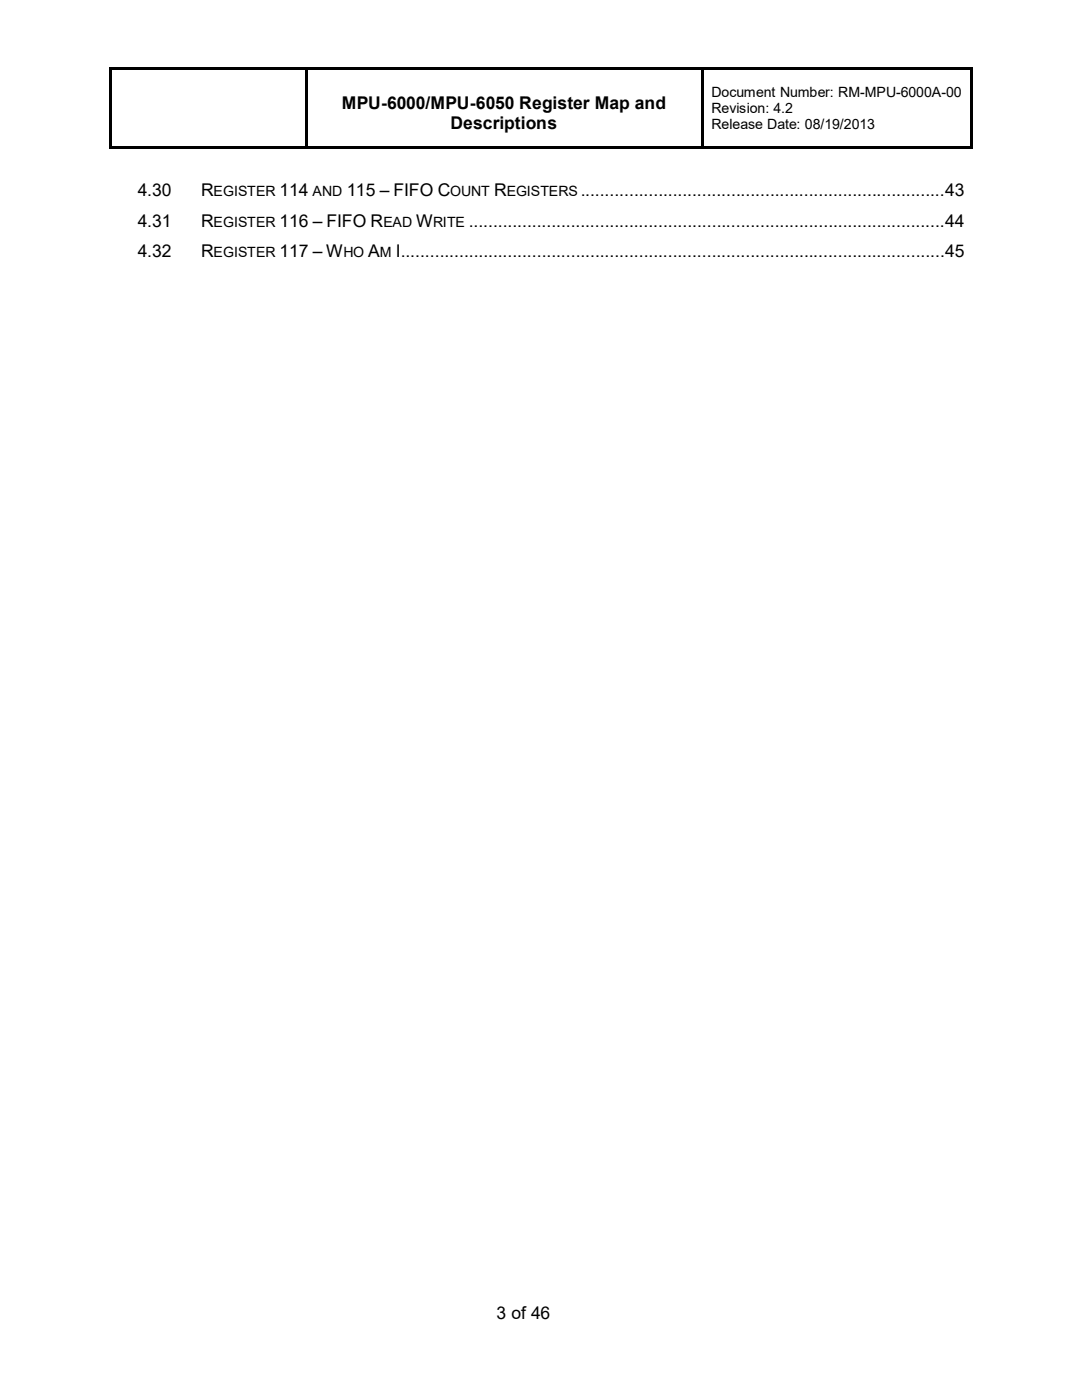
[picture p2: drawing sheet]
<svg xmlns="http://www.w3.org/2000/svg" width="216mm" height="279mm" viewBox="0 0 216 279" stroke-linecap="round" stroke-linejoin="round" font-family="sans-serif">
<defs><g id="words">
<g font-size="3.5">
<text x="68.2" y="21.8">MPU-6000/MPU-6050 Register Map and</text>
<text x="89.9" y="25.8">Descriptions</text>
<text x="27.5" y="39.1">4.30</text>
<text x="40.1" y="39.1">R</text>
<text x="55.8" y="39.1">114</text>
<text x="69.2" y="39.1">115 – FIFO C</text>
<text x="98.6" y="39.1">R</text>
<text x="115.9" y="39.1">........................................................................... 43</text>
<text x="27.5" y="45.2">4.31</text>
<text x="40.1" y="45.2">R</text>
<text x="55.8" y="45.2">116 – FIFO R</text>
<text x="83" y="45.2">W</text>
<text x="93.6" y="45.2">.................................................................................................. 44</text>
<text x="27.5" y="51.4">4.32</text>
<text x="40.1" y="51.4">R</text>
<text x="55.8" y="51.4">117 – W</text>
<text x="73.5" y="51.4">A</text>
<text x="79" y="51.4">I ................................................................................................................ 45</text>
<text x="99.1" y="263.3">3 of 46</text>
</g>
<g font-size="2.8">
<text x="142" y="19.3">Document Number: RM-MPU-6000A-00</text>
<text x="142" y="22.5">Revision: 4.2</text>
<text x="142" y="25.7">Release Date: 08/19/2013</text>
<text x="42.6" y="39.1">EGISTER</text>
<text x="62.4" y="39.1">AND</text>
<text x="89.8" y="39.1">OUNT</text>
<text x="101.1" y="39.1">EGISTERS</text>
<text x="42.6" y="45.2">EGISTER</text>
<text x="76.5" y="45.2">EAD</text>
<text x="86.4" y="45.2">RITE</text>
<text x="42.6" y="51.4">EGISTER</text>
<text x="68.5" y="51.4">HO</text>
<text x="75.8" y="51.4">M</text>
</g>
</g></defs>
<g fill="#000">
<path d="M21.8 13.4h.6v.5h-.6z" fill-rule="evenodd"/>
<path d="M21.8 13.9h.6v15.8h-.6z" fill-rule="evenodd"/>
<path d="M60.8 13.4h.5v.5h-.5z" fill-rule="evenodd"/>
<path d="M60.8 13.9h.5v15.8h-.5z" fill-rule="evenodd"/>
<path d="M139.9 13.4h.5v.5h-.5z" fill-rule="evenodd"/>
<path d="M139.9 13.9h.5v15.8h-.5z" fill-rule="evenodd"/>
<path d="M193.6 13.4h.5v.5h-.5z" fill-rule="evenodd"/>
<path d="M193.6 13.9h.5v15.8h-.5z" fill-rule="evenodd"/>
<path d="M21.8 29.2h39v.5h-39z" fill-rule="evenodd"/>
</g>
<path d="M22.3 13.4h38.5v.5h-38.5zM61.3 13.4h78.6v.5h-78.6zM140.4 13.4h53.2v.5h-53.2zM61.3 29.2h78.6v.5h-78.6zM140.4 29.2h53.2v.5h-53.2zM193.6 29.2h.5v.5h-.5z" fill="#000"/>
<use href="#words"/>
</svg>
